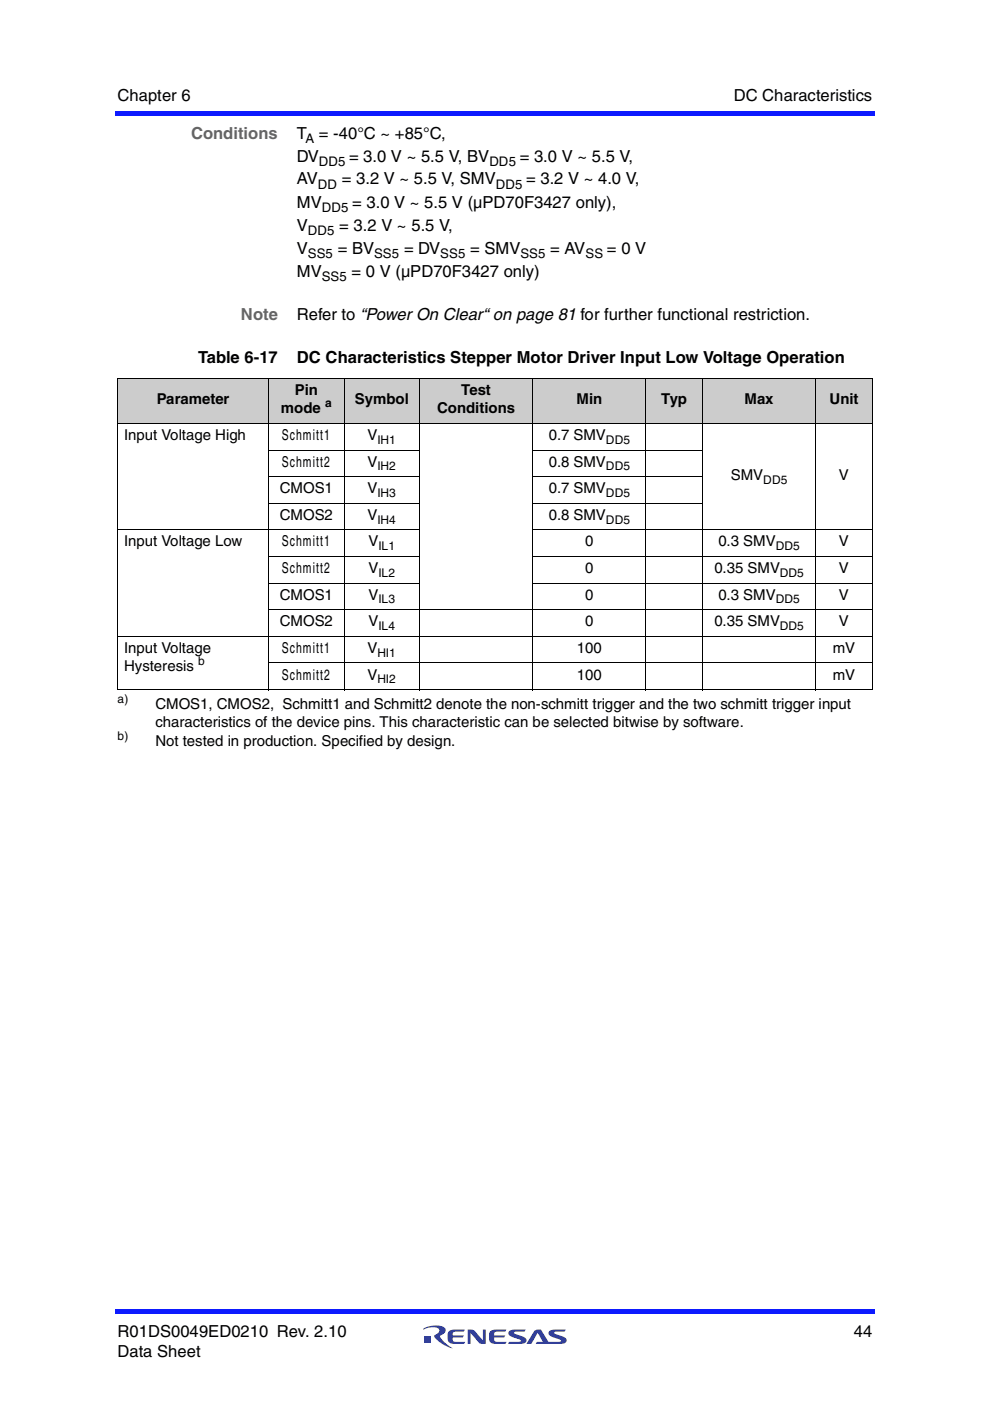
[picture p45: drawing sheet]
<svg xmlns="http://www.w3.org/2000/svg" width="210mm" height="297mm" viewBox="0 0 210 297" stroke-linecap="round" stroke-linejoin="round" font-family="sans-serif">
<defs><g id="words">
<g font-size="3.5">
<text x="24.9" y="21.4">Chapter 6</text>
<text x="155.6" y="21.4">DC Characteristics</text>
<text x="62.9" y="29.4">T</text>
<text x="67.6" y="29.4">= -40°C ~ +85°C,</text>
<text x="62.9" y="34.2">DV</text>
<text x="74" y="34.2">= 3.0 V ~ 5.5 V, BV</text>
<text x="110.2" y="34.2">= 3.0 V ~ 5.5 V,</text>
<text x="62.9" y="39.1">AV</text>
<text x="72.5" y="39.1">= 3.2 V ~ 5.5 V, SMV</text>
<text x="111.5" y="39.1">= 3.2 V ~ 4.0 V,</text>
<text x="62.9" y="44">MV</text>
<text x="74.7" y="44">= 3.0 V ~ 5.5 V (µPD70F3427 only),</text>
<text x="62.9" y="53.8">V</text>
<text x="62.9" y="48.9">V</text>
<text x="71.6" y="53.8">= BV</text>
<text x="71.9" y="48.9">= 3.2 V ~ 5.5 V,</text>
<text x="85.7" y="53.8">= DV</text>
<text x="99.7" y="53.8">= SMV</text>
<text x="116.6" y="53.8">= AV</text>
<text x="128.7" y="53.8">= 0 V</text>
<text x="62.9" y="58.7">MV</text>
<text x="74.5" y="58.7">= 0 V (µPD70F3427 only)</text>
<text x="62.9" y="67.8">Refer to “Power On Clear“ on page 81 for further functional restriction.</text>
<text x="42" y="77">Table 6-17</text>
<text x="62.9" y="77">DC Characteristics Stepper Motor Driver Input Low Voltage Operation</text>
<text x="24.9" y="283.4">R01DS0049ED0210 Rev. 2.10</text>
<text x="24.9" y="287.6">Data Sheet</text>
<text x="181" y="283.4">44</text>
</g>
<g font-size="3.5" fill="#656565">
<text x="40.5" y="29.4">Conditions</text>
<text x="51.1" y="67.8">Note</text>
</g>
<g font-size="3.2">
<text x="62.5" y="83.8">Pin</text>
<text x="97.8" y="83.8">Test</text>
<text x="33.2" y="85.7">Parameter</text>
<text x="59.6" y="87.6">mode</text>
<text x="75.2" y="85.7">Symbol</text>
<text x="92.7" y="87.6">Conditions</text>
<text x="122.2" y="85.7">Min</text>
<text x="140.2" y="85.7">Typ</text>
<text x="157.9" y="85.7">Max</text>
<text x="175.9" y="85.7">Unit</text>
<text x="26.3" y="93.3">Input Voltage High</text>
<text x="59.7" y="93.3">Schmitt1</text>
<text x="77.9" y="93.3">V</text>
<text x="116.3" y="93.3">0.7 SMV</text>
<text x="59.7" y="98.9">Schmitt2</text>
<text x="77.9" y="98.9">V</text>
<text x="116.3" y="98.9">0.8 SMV</text>
<text x="155" y="101.8">SMV</text>
<text x="177.9" y="101.8">V</text>
<text x="59.3" y="104.6">CMOS1</text>
<text x="77.9" y="104.6">V</text>
<text x="116.3" y="104.6">0.7 SMV</text>
<text x="59.3" y="110.2">CMOS2</text>
<text x="77.9" y="110.2">V</text>
<text x="116.3" y="110.2">0.8 SMV</text>
<text x="26.3" y="115.9">Input Voltage Low</text>
<text x="59.7" y="115.9">Schmitt1</text>
<text x="78.1" y="115.9">V</text>
<text x="124.1" y="115.9">0</text>
<text x="152.3" y="115.9">0.3 SMV</text>
<text x="177.9" y="115.9">V</text>
<text x="59.7" y="121.5">Schmitt2</text>
<text x="78.1" y="121.5">V</text>
<text x="124.1" y="121.5">0</text>
<text x="151.5" y="121.5">0.35 SMV</text>
<text x="177.9" y="121.5">V</text>
<text x="59.3" y="127.2">CMOS1</text>
<text x="78.1" y="127.2">V</text>
<text x="124.1" y="127.2">0</text>
<text x="152.3" y="127.2">0.3 SMV</text>
<text x="177.9" y="127.2">V</text>
<text x="59.3" y="132.8">CMOS2</text>
<text x="78.1" y="132.8">V</text>
<text x="124.1" y="132.8">0</text>
<text x="151.5" y="132.8">0.35 SMV</text>
<text x="177.9" y="132.8">V</text>
<text x="26.3" y="138.4">Input Voltage</text>
<text x="26.3" y="142.3">Hysteresis</text>
<text x="59.7" y="138.4">Schmitt1</text>
<text x="77.9" y="138.4">V</text>
<text x="122.3" y="138.4">100</text>
<text x="176.6" y="138.4">mV</text>
<text x="59.7" y="144.1">Schmitt2</text>
<text x="77.9" y="144.1">V</text>
<text x="122.3" y="144.1">100</text>
<text x="176.6" y="144.1">mV</text>
<text x="32.9" y="150.3">CMOS1, CMOS2, Schmitt1 and Schmitt2 denote the non-schmitt trigger and the two schmitt trigger input</text>
<text x="32.9" y="154.2">characteristics of the device pins. This characteristic can be selected bitwise by software.</text>
<text x="32.9" y="158.1">Not tested in production. Specified by design.</text>
</g>
<g font-size="2.8">
<text x="64.8" y="30.3">A</text>
<text x="67.6" y="35.1">DD5</text>
<text x="103.8" y="35.1">DD5</text>
<text x="67.4" y="40">DD</text>
<text x="105.2" y="40">DD5</text>
<text x="68.2" y="44.9">DD5</text>
<text x="65.3" y="49.8">DD5</text>
<text x="65.3" y="54.7">SS5</text>
<text x="68.2" y="59.5">SS5</text>
<text x="79.3" y="54.7">SS5</text>
<text x="93.3" y="54.7">SS5</text>
<text x="110.4" y="54.7">SS5</text>
<text x="124.2" y="54.7">SS</text>
</g>
<g font-size="2.5">
<text x="68.9" y="86.4">a</text>
<text x="80" y="94.1">IH1</text>
<text x="128.5" y="94.1">DD5</text>
<text x="80" y="99.7">IH2</text>
<text x="128.5" y="99.7">DD5</text>
<text x="80" y="105.4">IH3</text>
<text x="128.5" y="105.4">DD5</text>
<text x="161.8" y="102.5">DD5</text>
<text x="80" y="111">IH4</text>
<text x="128.5" y="111">DD5</text>
<text x="80.2" y="116.7">IL1</text>
<text x="164.5" y="116.7">DD5</text>
<text x="80.2" y="122.3">IL2</text>
<text x="165.4" y="122.3">DD5</text>
<text x="80.2" y="127.9">IL3</text>
<text x="164.5" y="127.9">DD5</text>
<text x="80.2" y="133.6">IL4</text>
<text x="165.4" y="133.6">DD5</text>
<text x="42" y="141.1">b</text>
<text x="80" y="139.2">HI1</text>
<text x="24.9" y="149.1">a)</text>
<text x="80" y="144.9">HI2</text>
<text x="24.9" y="156.8">b)</text>
</g>
</g></defs>
<g fill="#323f99">
<path d="M99.2 281.9h.9l.5 .2 1.8 2.1v-2.3h.6v3l-1.3-.1-1.9-2.2v2.3h-.6z"/>
<path d="M95.1 282.3l.7-.4h2.8l-.3 .4-2 .1a.61 .61 0 0 0-.3 .7h2.4l-.4 .5h-2l.1 .8 2.5 .1-.3 .4a3.7 3.7 0 0 1-3.2-.3 2.55 2.55 0 0 1 0-2.3z"/>
<path d="M103.9 282.3l.7-.4h2.8l-.3 .4-2 .1a.61 .61 0 0 0-.3 .7h2.3l-.3 .5h-2l.1 .8 2.5 .1-.3 .4a3.7 3.7 0 0 1-3.2-.3 2.55 2.55 0 0 1 0-2.3z"/>
<path d="M108 282.2l.6-.3h2.8l-.2 .4-2.2 .2v.2l.5 .2a2.88 2.88 0 0 1 2.1 1.1 .73 .73 0 0 1-.8 .9h-3.1l.3-.4 2.4-.1v-.3l-.5-.2a2.87 2.87 0 0 1-2.1-1z"/>
<path d="M113.3 282.2a1.57 1.57 0 0 1 1.4-.3l1.6 2.6 2.6-.1v-.3l-.5-.2a2.87 2.87 0 0 1-2.1-1 .73 .73 0 0 1 .9-1h2.8l-.3 .4-2.2 .2v.2l.5 .2a2.88 2.88 0 0 1 2.1 1.1 .73 .73 0 0 1-.8 .9h-5.7l.2-.4h1.3l-1.1-1.9-1.3 2.3h-1.1z"/>
<path d="M90 283.4h1.4v1.4h-1.4z"/>
<path d="M89.8 281.7a4.9 4.9 0 0 1 4.5-.2 1.04 1.04 0 0 1-.8 1.6l-.2 .2a6 6 0 0 0 2.7 2.5 6.2 6.2 0 0 1-4-2.6l.2-.2a1.16 1.16 0 0 0 .9-1 2.36 2.36 0 0 0-2.8-.3l-.5 .2z"/>
</g>
<g fill="#0d1aff">
<path d="M24.4 277.5h.5v1.1h-.5z"/>
<path d="M24.9 277.5h160.6v1.1h-160.6z"/>
<path d="M185 23.5h.5v1.1h-.5z"/>
<path d="M24.4 23.5h160.6v1.1h-160.6z"/>
</g>
<g fill="#ccc">
<path d="M24.9 80.2h32v9.5h-32z"/>
<path d="M56.9 80.2h16v9.5h-16z"/>
<path d="M72.9 80.2h16v9.5h-16z"/>
<path d="M88.9 80.2h24v9.5h-24z"/>
<path d="M112.9 80.2h24v9.5h-24z"/>
<path d="M136.9 80.2h12v9.5h-12z"/>
<path d="M148.9 80.2h24v9.5h-24z"/>
<path d="M172.9 80.2h12.1v9.5h-12.1z"/>
</g>
<g fill="none" stroke="#000" stroke-width=".21">
<path d="M24.8 80.2h160.2M24.8 89.7h160.2M24.9 80.3v65.8M56.9 95.4h32.1M56.9 80.1v66.2M72.9 80.1v66.2M88.9 80.1v66.2M112.9 95.4h36.1M112.9 80.1v66.2M136.9 80.1v66.2M148.9 80.1v66.2M172.9 80.1v66.2"/>
<path d="M185 80.3v65.8M24.8 112.4h64.2M56.9 101h32.1M56.9 106.7h32.1M56.9 118h32.1M112.9 101h36.1M112.9 106.7h36.1M112.9 112.4h72.1M112.9 118h72.1M24.8 134.9h160.2M56.9 123.6h32.1M56.9 129.3h128.1"/>
<path d="M112.9 123.6h72.1M24.8 146.2h160.2M56.9 140.5h128.1"/>
</g>
<use href="#words"/>
</svg>
